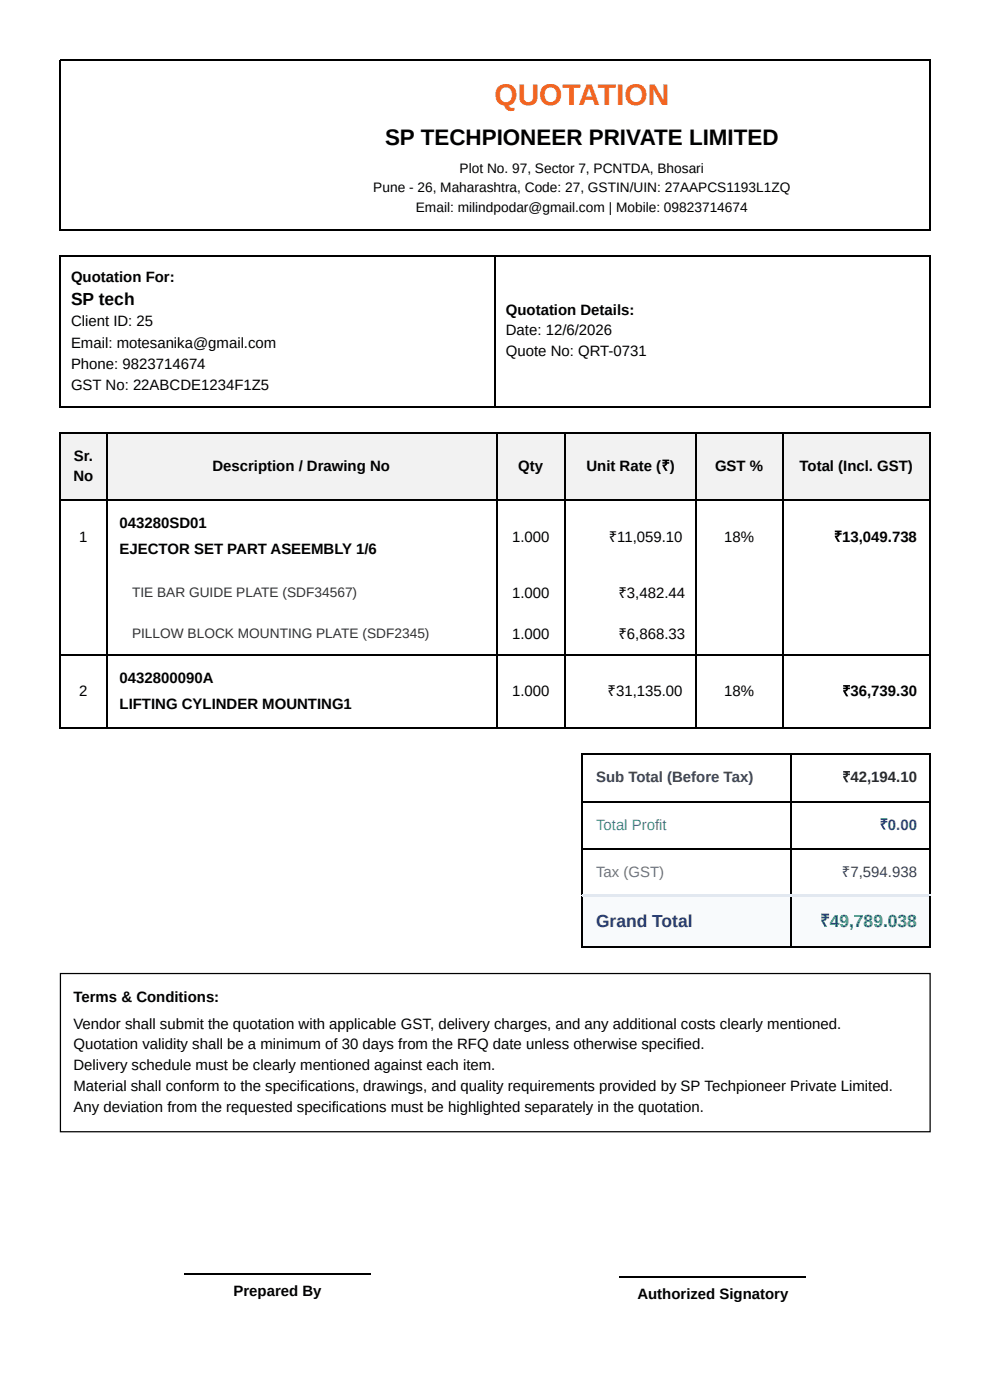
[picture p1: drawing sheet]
<svg xmlns="http://www.w3.org/2000/svg" width="210mm" height="297mm" viewBox="0 0 210 297" stroke-linecap="round" stroke-linejoin="round" font-family="sans-serif">
<defs><g id="words">
<text font-size="6.4" fill="#f26522" x="105" y="22.2">QUOTATION</text>
<text font-size="4.8" x="81.8" y="30.7">SP TECHPIONEER PRIVATE LIMITED</text>
<text font-size="3.7" x="15.1" y="64.8">SP tech</text>
<text font-size="3.7" fill="#1e3a8a" x="126.6" y="196.9">Grand Total</text>
<g font-size="3.7" fill="#059669">
<text x="174.1" y="196.9">₹</text>
<text x="176.2" y="196.9">49,789.038</text>
</g>
<g font-size="3.2">
<text x="15.1" y="59.8">Quotation For:</text>
<text x="15.1" y="69.3">Client ID: 25</text>
<text x="107.4" y="66.9">Quotation Details:</text>
<text x="107.4" y="71.2">Date: 12/6/2026</text>
<text x="15.1" y="73.8">Email: motesanika@gmail.com</text>
<text x="107.4" y="75.7">Quote No: QRT-0731</text>
<text x="15.1" y="78.3">Phone: 9823714674</text>
<text x="15.1" y="82.8">GST No: 22ABCDE1234F1Z5</text>
<text x="15.7" y="97.9">Sr.</text>
<text x="45.1" y="100">Description / Drawing No</text>
<text x="110.1" y="100">Qty</text>
<text x="124.5" y="100">Unit Rate ( )</text>
<text x="140.4" y="100">₹</text>
<text x="151.8" y="100">GST %</text>
<text x="169.8" y="100">Total (Incl. GST)</text>
<text x="15.6" y="102.1">No</text>
<text x="25.4" y="112.2">043280SD01</text>
<text x="16.8" y="115.1">1</text>
<text x="25.4" y="117.7">EJECTOR SET PART ASEEMBLY 1/6</text>
<text x="108.7" y="115.1">1.000</text>
<text x="129.3" y="115.1">₹11,059.10</text>
<text x="153.8" y="115.1">18%</text>
<text x="177" y="115.1">₹</text>
<text x="178.8" y="115.1">13,049.738</text>
<text x="108.7" y="127">1.000</text>
<text x="131.3" y="127">₹3,482.44</text>
<text x="108.7" y="135.7">1.000</text>
<text x="131.3" y="135.7">₹6,868.33</text>
<text x="16.8" y="147.9">2</text>
<text x="25.4" y="145">0432800090A</text>
<text x="108.7" y="147.9">1.000</text>
<text x="129" y="147.9">₹31,135.00</text>
<text x="153.8" y="147.9">18%</text>
<text x="178.8" y="147.9">₹</text>
<text x="180.6" y="147.9">36,739.30</text>
<text x="25.4" y="150.5">LIFTING CYLINDER MOUNTING1</text>
<text x="15.6" y="212.7">Terms &amp; Conditions:</text>
<text x="15.6" y="218.5">Vendor shall submit the quotation with applicable GST, delivery charges, and any additional costs clearly mentioned.</text>
<text x="15.6" y="222.8">Quotation validity shall be a minimum of 30 days from the RFQ date unless otherwise specified.</text>
<text x="15.6" y="227.3">Delivery schedule must be clearly mentioned against each item.</text>
<text x="15.6" y="231.8">Material shall conform to the specifications, drawings, and quality requirements provided by SP Techpioneer Private Limited.</text>
<text x="15.6" y="236.3">Any deviation from the requested specifications must be highlighted separately in the quotation.</text>
<text x="49.6" y="275.2">Prepared By</text>
<text x="135.4" y="276">Authorized Signatory</text>
</g>
<g font-size="3.2" fill="#334155">
<text x="126.6" y="166.2">Sub Total (Before Tax)</text>
<text x="178.8" y="186.3">₹7,594.938</text>
</g>
<g font-size="3.2" fill="#1e293b">
<text x="178.8" y="166.2">₹</text>
<text x="180.6" y="166.2">42,194.10</text>
</g>
<text font-size="3.2" fill="#2563eb" x="126.6" y="176.2">Total Profit</text>
<g font-size="3.2" fill="#1e40af">
<text x="186.7" y="176.2">₹</text>
<text x="188.5" y="176.2">0.00</text>
</g>
<text font-size="3.2" fill="#64748b" x="126.6" y="186.3">Tax (GST)</text>
<g font-size="2.9">
<text x="79.3" y="40.7">Pune - 26, Maharashtra, Code: 27, GSTIN/UIN: 27AAPCS1193L1ZQ</text>
<text x="97.6" y="36.8">Plot No. 97, Sector 7, PCNTDA, Bhosari</text>
<text x="88.3" y="45">Email: milindpodar@gmail.com | Mobile: 09823714674</text>
</g>
<g font-size="2.9" fill="#333">
<text x="28" y="126.7">TIE BAR GUIDE PLATE (SDF34567)</text>
<text x="28" y="135.5">PILLOW BLOCK MOUNTING PLATE (SDF2345)</text>
</g>
</g></defs>
<path d="M12.7 12.8h184.9M12.8 12.7v36.2M197.5 12.7v36.2M12.7 48.8h184.9M12.7 54.4h184.9M12.8 54.2v32.3M105.2 54.2v32.3M197.5 54.2v32.3M12.7 86.4h184.9" fill="none" stroke="#000" stroke-width=".26"/>
<g fill="#f2f2f2">
<path d="M13 91.8h9.8v14.6h-9.8z"/>
<path d="M22.8 91.8h82.5v14.6h-82.5z"/>
<path d="M105.3 91.8h14.8v14.6h-14.8z"/>
<path d="M120.1 91.8h27.5v14.6h-27.5z"/>
<path d="M147.6 91.8h18.6v14.6h-18.6z"/>
<path d="M166.2 91.8h31.4v14.6h-31.4z"/>
</g>
<path d="M12.7 91.9h184.9M12.8 91.8v63M22.6 91.8v63M105.4 91.8v63M120 91.8v63M147.8 91.8v63M166.3 91.8v63M197.5 91.8v63M12.7 106.2h184.9M12.7 139h184.9M12.7 154.6h184.9" fill="none" stroke="#000" stroke-width=".26"/>
<g fill="#f8fafc">
<path d="M123.8 190.2h43.9v10.9h-43.9z"/>
<path d="M167.7 190.2h29.9v10.9h-29.9z"/>
</g>
<path d="M123.6 160.2h74M123.6 170.3h74M123.7 160.1v29.9M167.9 160.1v29.9M197.5 160.1v29.9M123.6 180.3h74M123.7 190.5v10.8" fill="none" stroke="#000" stroke-width=".26"/>
<path d="M123.6 190h44.4v.5h-44.4z" fill="#e2e8f0"/>
<path d="M167.9 190.5v10.8" fill="none" stroke="#000" stroke-width=".26"/>
<path d="M167.7 190h29.9v.5h-29.9z" fill="#e2e8f0"/>
<path d="M197.5 190.5v10.8M12.8 206.8h184.7v33.6h-184.7zM123.6 201.2h74M39.2 270.5h39.6M131.5 271.3h39.7" fill="none" stroke="#000" stroke-width=".26"/>
<use href="#words"/>
</svg>
